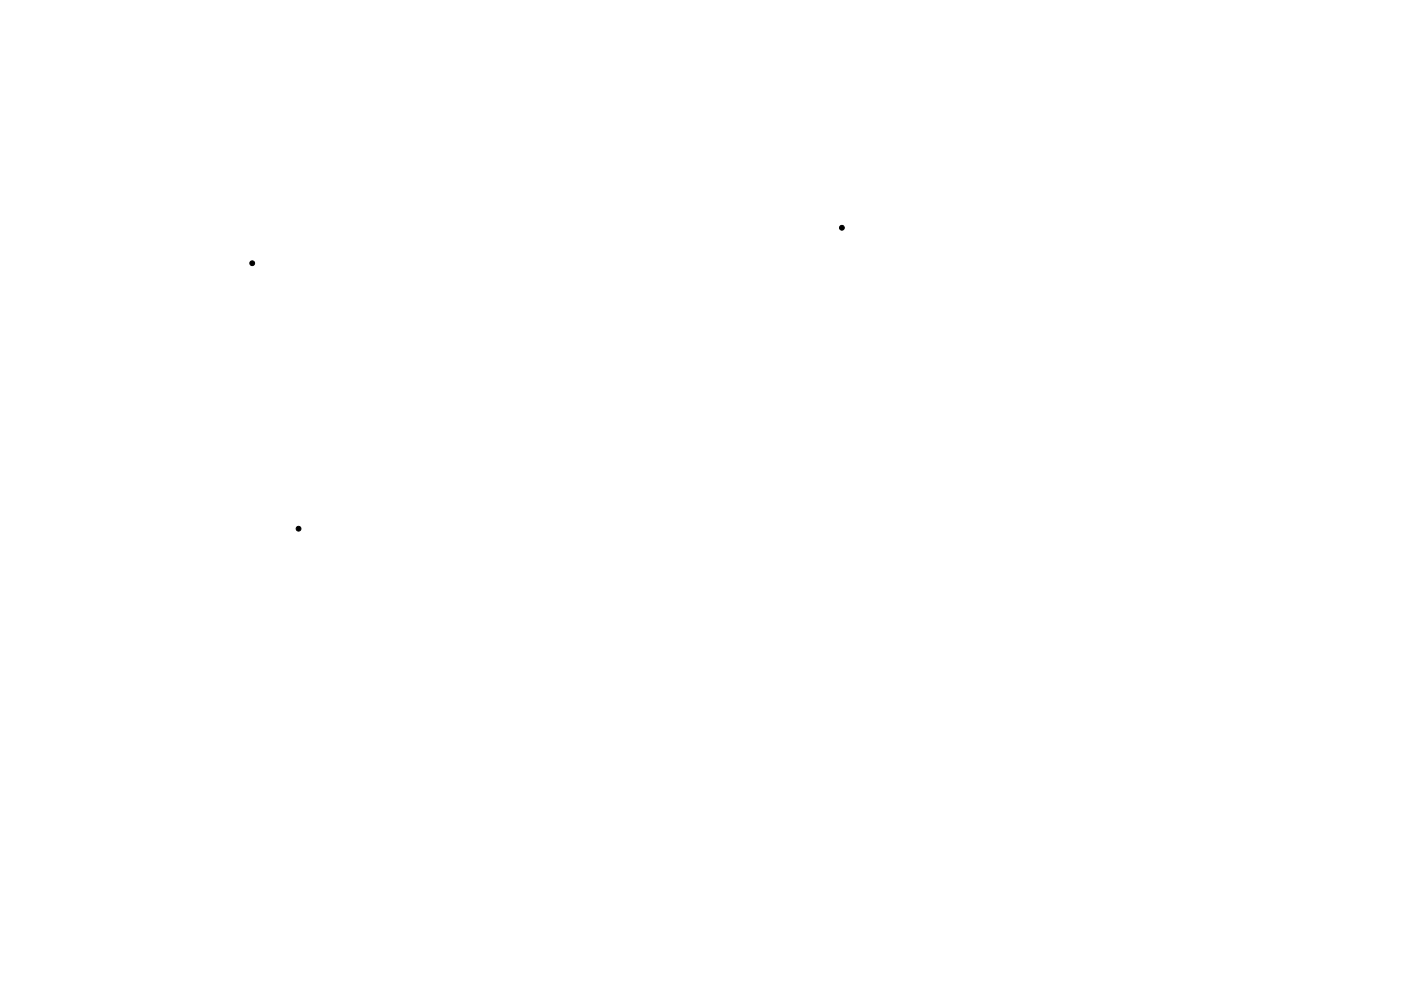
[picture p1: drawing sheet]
<svg xmlns="http://www.w3.org/2000/svg" width="297mm" height="210mm" viewBox="0 0 297 210" stroke-linecap="round" stroke-linejoin="round" font-family="sans-serif">
<g fill="#000" stroke="#000" stroke-width=".21">
<circle cx="53.5" cy="55.8" r=".51"/>
<circle cx="178.5" cy="48.3" r=".51"/>
<circle cx="63.3" cy="112.2" r=".51"/>
</g>
</svg>
